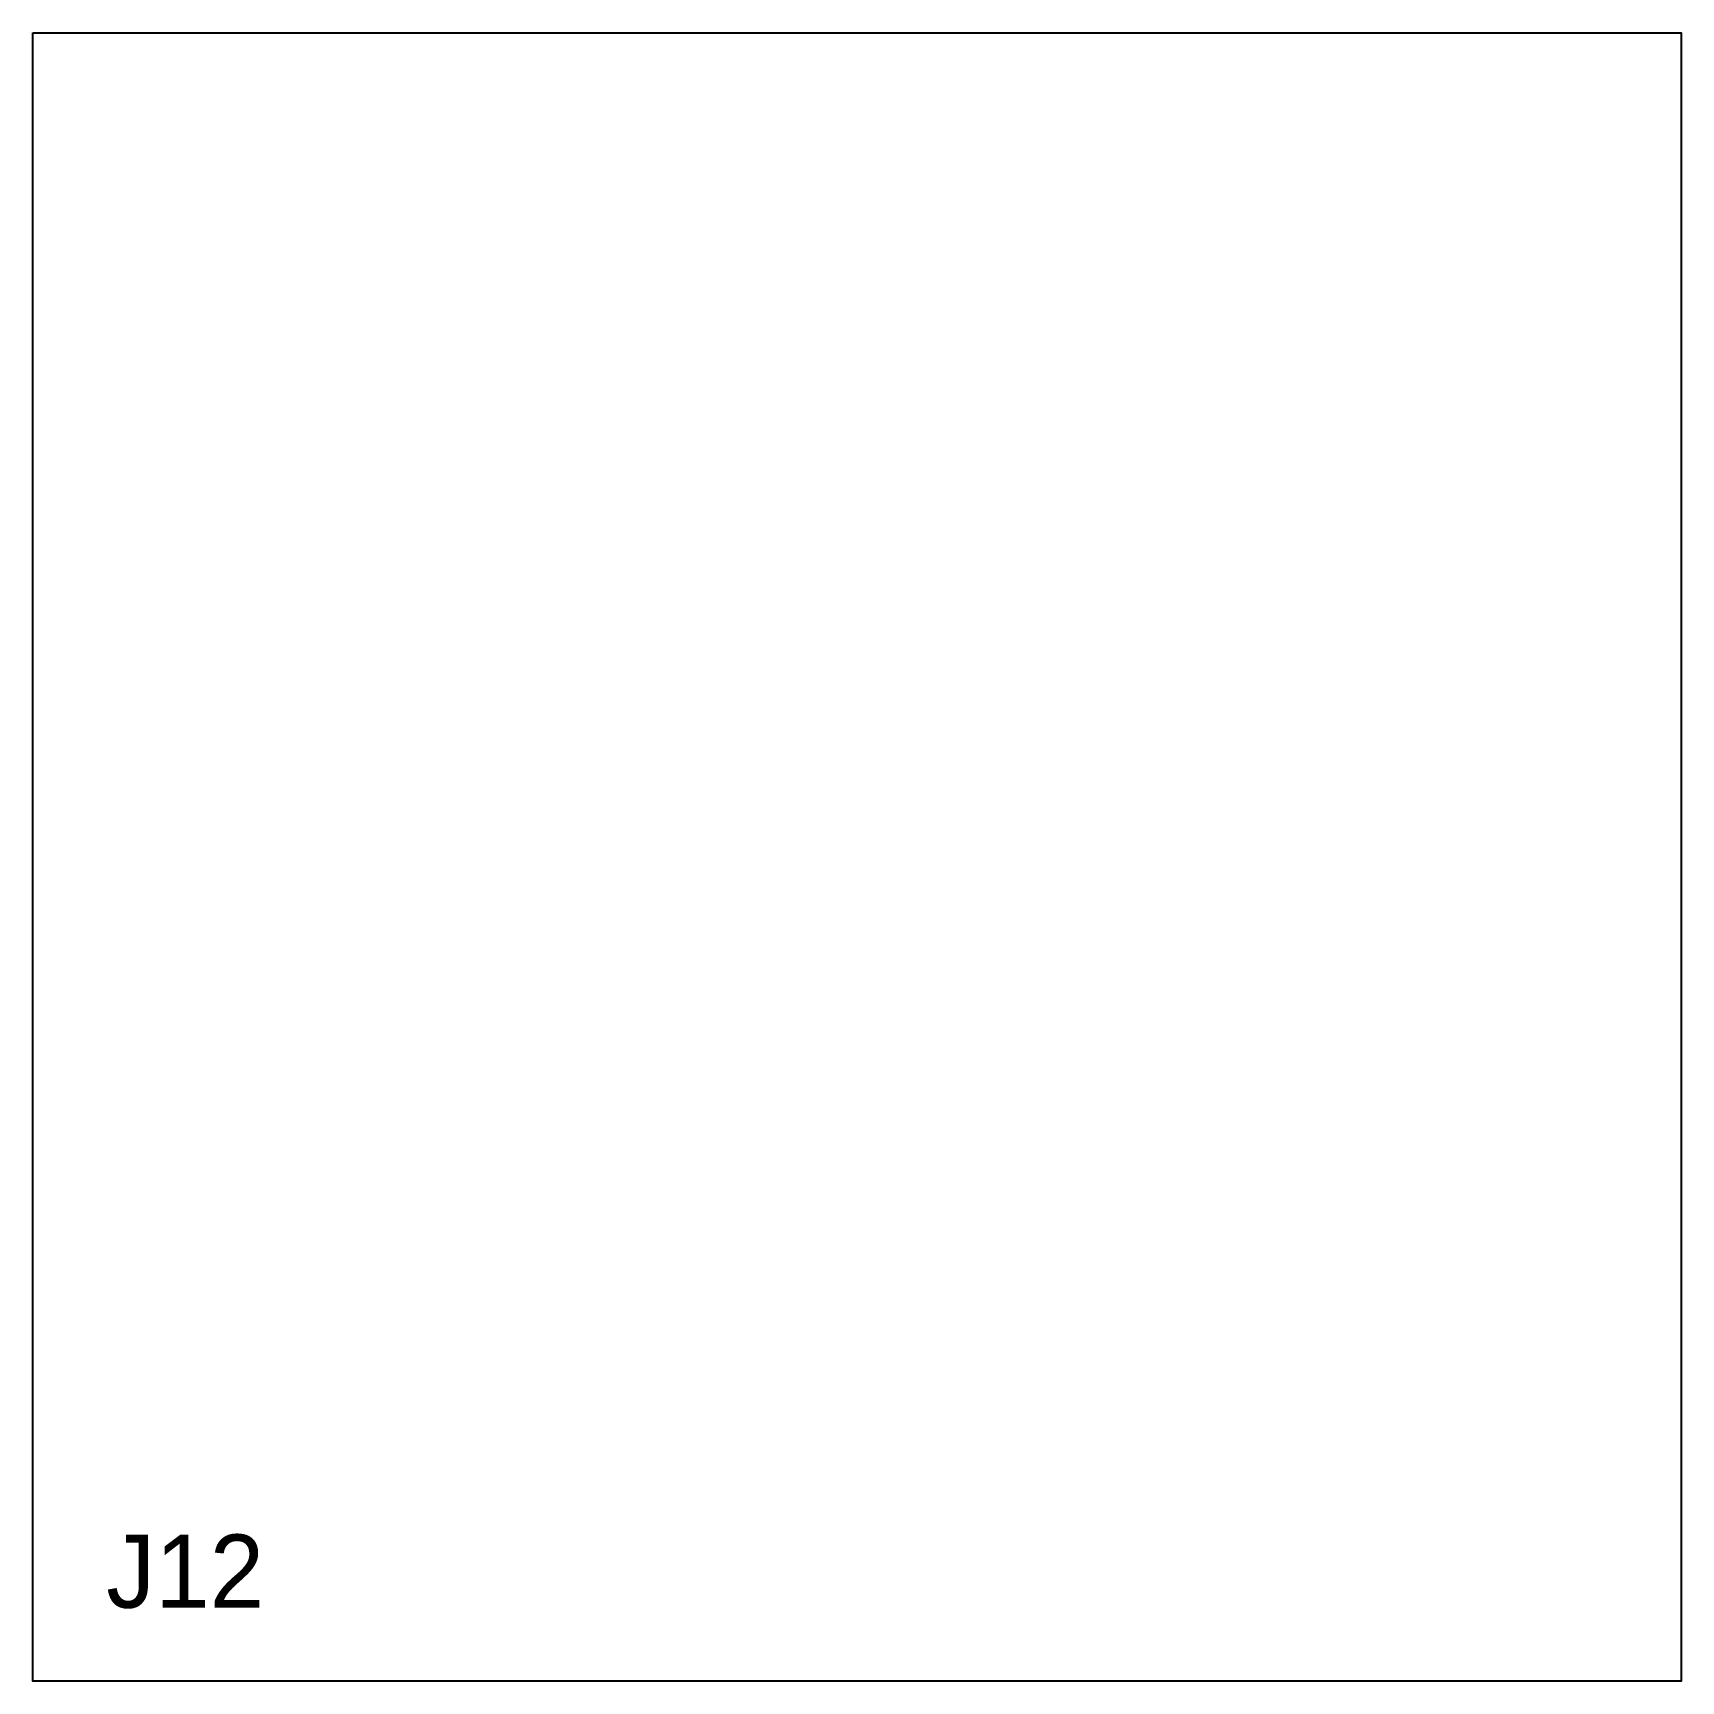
# Model space of a CAD drawing. Header units: millimetres. Extents: x 0 to 900, y 0 to 900.
import ezdxf

# ---------------------------------------------------------------- set-up
doc = ezdxf.new("R2010")
doc.units = ezdxf.units.MM
doc.layers.add('CUT', color=1, linetype='Continuous')
doc.layers.add('ID', color=3, linetype='Continuous')

msp = doc.modelspace()

# ---------------------------------------------------------------- linework, layer by layer
at = {"layer": 'CUT'}
msp.add_lwpolyline([(0, 900), (900, 900), (900, 0), (0, 0), (0, 900)], close=True, dxfattribs=at)

# ---------------------------------------------------------------- texts
at = {"layer": 'ID'}
msp.add_text('J12', height=40, dxfattribs=at).set_placement((40, 40))

doc.saveas('drawing.dxf')
